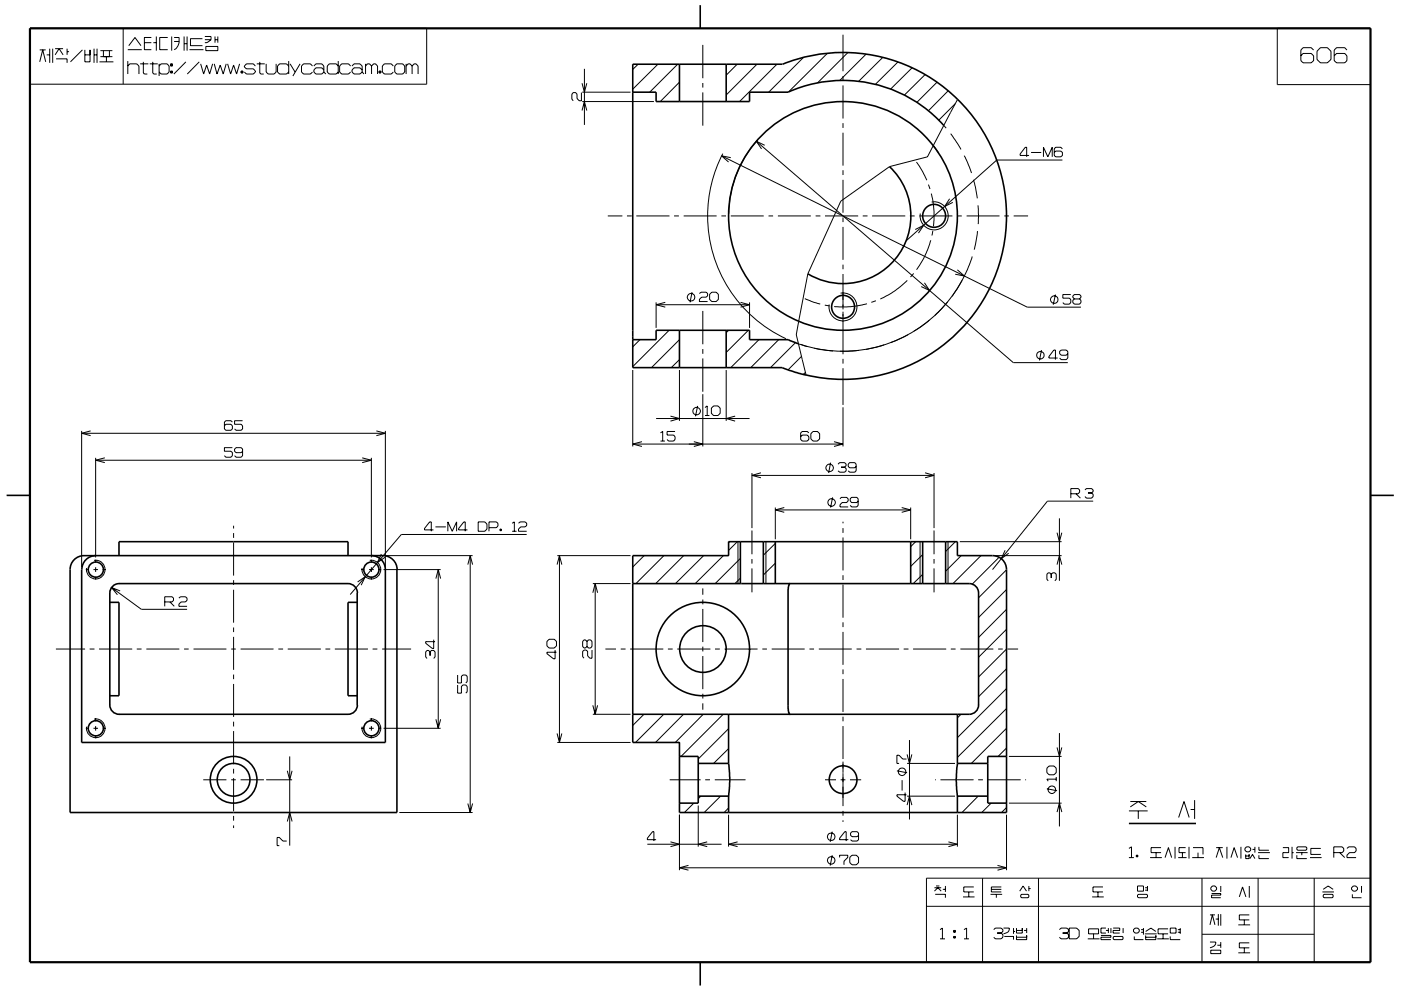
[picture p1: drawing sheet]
<svg xmlns="http://www.w3.org/2000/svg" width="297mm" height="210mm" viewBox="0 0 297 210" stroke-linecap="round" stroke-linejoin="round" font-family="sans-serif">
<g fill="none" stroke="#000" stroke-width=".21">
<path d="M6.3 6h84.2v11.9h-84.2zM8.4 10.6h1.3M8.4 13.1l.7-2.5 .6 2.5M9.9 11.6h.6M10.5 10.3v3M11.2 10.3v3M11.7 10.3h1.7M11.7 11.6l.8-1.3 .9 1.3M11.9 12.5h2.3v.8M14.2 10.3v1.3M14.2 11h.4M17.5 10.6l-2.6 2.5"/>
<path d="M18 11.6h1.1M18 10.6v2.5h1.1v-2.5M19.9 11.6h.7M19.9 10.3v3M20.6 10.3v3M21.1 13.1h2.9M21.3 10.7h2.5M21.3 12h2.5M21.9 10.7v1.3M22.6 12v1.1M23.2 10.7v1.3M26.1 6v11.9"/>
<path d="M27.1 10.5h3M27.1 14l.4-.5h1.5l.5 .5v1.7M27.1 13v2.7M27.3 9.7l1.3-1.7 1.3 1.7M29.7 13.5h1.8M30.4 13.1v2.4l.2 .2h.6M30.6 9.1h1.5M31.8 13.5h1.6M32.1 8h-1.5v2.5h1.5M32.4 13.1v2.4l.2 .2h.6M32.5 9.1h.6M33.1 7.7v3"/>
<path d="M33.7 14l.5-.5h1.2l.5 .5v1.3l-.5 .4h-1.2l-.5-.4M33.7 13.5v2.6M35.6 8h-1.7v2.5h1.7M36.2 13.5h.4v.5h-.4zM36.2 15.1h.4v.4h-.4zM36.4 13.5v.5M36.4 15.1v.4M36.4 7.7v3M36.9 8h1.1a2.28 2.28 0 0 1-1.1 2.5M36.9 8.8h1.1M39 7.7v3M39 9.3h.7"/>
<path d="M39.4 13.1l-2.5 2.6M39.7 7.7v3M40.2 10.5h2.9M42.2 13.1l-2.5 2.6M42.5 13.5l.7 2.2 .6-1.9 .6 1.9 .7-2.2M42.9 8.2h-2.5v1.5h2.5M43.4 7.7h1.3v.7M43.4 8.4h1.3M43.6 9.9h2.6v.8h-2.6zM44.7 8.4l-.8 .7h-.5M45.4 13.5l.6 2.2 .7-1.9 .6 1.9 .7-2.2M45.6 7.7v1.4"/>
<path d="M45.6 8.4h.6M46.2 7.7v1.4M48.3 13.5l.6 2.2 .6-1.9 .7 1.9 .6-2.2M51.1 15.1h.4v.4h-.4zM51.3 15.1v.4M54.1 14l-.4-.5h-1.5l-.4 .5v.2l.4 .4h1.5l.4 .5v.2l-.4 .4h-1.5l-.4-.4M54.4 13.5h1.7M55.1 13.1v2.4l.2 .2h.6M56.4 13.5v1.8l.5 .4h1.2l.4-.4v-1.8M61.2 14l-.5-.5h-1.4l-.5 .5v1.3l.5 .4h1.4l.5-.4M61.2 13v2.7M61.5 13.5l1.1 1.8"/>
<path d="M63.6 13.5l-1.5 2.6M66.3 14l-.5-.5h-1.5l-.4 .5v1.3l.4 .4h1.5l.5-.4M66.5 14l.5-.5h1.2l.5 .5v1.3M68.7 14.9l-.5-.5h-1.2l-.5 .5v.4l.5 .4h1.2l.5-.4M68.7 15.3l.4 .4M71.7 14l-.4-.5h-1.5l-.4 .5v1.3l.4 .4h1.5l.4-.4M71.7 13v2.7M74.3 14l-.4-.5h-1.5l-.4 .5v1.3l.4 .4h1.5l.4-.4M74.6 14l.5-.5h1.2l.5 .5v1.3M76.8 14.9l-.5-.5h-1.2l-.5 .5v.4l.5 .4h1.2l.5-.4M76.8 15.3l.4 .4M77.5 14l.4-.5h.5l.4 .5"/>
<path d="M77.5 13.5v2.2M78.8 14v1.7M78.8 14l.4-.5h.4l.4 .5v1.7M80.3 15.1h.5v.4h-.5zM80.6 15.1v.4M83.4 14l-.4-.5h-1.5l-.4 .5v1.3l.4 .4h1.5l.4-.4M84.1 13.5h1.3l.4 .5v1.3l-.4 .4h-1.3l-.4-.4v-1.3zM86.1 14l.4-.5h.4l.5 .5M86.1 13.5v2.2M87.4 14l.4-.5h.4l.4 .5v1.7M87.4 14v1.7M123.3 19.6v1.8h-.5l-.5-.5v-.9l-.3-.4h-.5l-.3 .4v1l.3 .4"/>
<path d="M123.4 17.6l.5 2 .5-2M123.4 19.6h10.3M123.9 14.6v11.9M135.3 13.6l-1.1 1.1M139.5 13.6l-5.3 5.3M143.7 13.6l-5.9 6M144.1 17.4l-4.1 4.1M149 9.5v7.1M149 17.6v1M149 19.6v7.1M156.3 13.6l-2.3 2.4M160.5 13.6l-6.5 6.5"/>
<path d="M164.7 13.6l-7.9 7.9M170.3 12.2l-7.3 7.4M175.4 11.3l-8.2 8.2M178.7 7.4v7.7M178.7 16.1v1M178.7 18.1v7M179.8 11.1l-6.5 6.5M183.6 11.5l-5.6 5.6M187.2 12.2l-5.2 5.1M190.4 13.2l-4.8 4.7M193.4 14.4l-4.6 4.5M196.1 15.8l-4.4 4.4"/>
<path d="M198.7 17.4l-4.3 4.3M201 19.3l-4.2 4.2M270.8 6h19.8v11.9h-19.8zM278.5 10.6l-.5-.5h-1.7l-.5 .5v2.3l.5 .4h1.7l.5-.4v-1.1l-.5-.5h-1.7l-.5 .5M279.9 10.1h1.5l.8 .8v1.7l-.8 .7h-1.5l-.7-.7v-1.7zM285.6 10.6l-.5-.5h-1.7l-.5 .5v2.3l.5 .4h1.7l.5-.4v-1.1l-.5-.5h-1.7l-.5 .5M123.4 23.4l.5-1.9 .5 1.9M123.4 21.5h15.2M153 33.1l64.8 32h11.4M153.2 32.6a28.7 28.7 0 0 0 13.4 39.2M154.9 33.4l-1.9-.3 1.5 1.3M160.4 30l54.4 46.9h11.6"/>
<path d="M160.7 29.6a24 24 0 0 0-6.2 15.7M162.1 30.8l-1.7-.8 1.1 1.6M178.7 26.1v1M178.7 28.1v7M178.7 36.1v1M178.7 38.1v7M194.3 34.4l1.3 2 .9 1.8M196.8 39.2l.4 .9M197.9 30.9l1 1.4M197.9 30.9l-1.3 2.4-8 2-10.3 7.4-7 15.4-2.5 12.9 2.1 8.5M200.1 26.6l.5 .6M201.5 28.4l2.2 3.3"/>
<path d="M202.5 22l-3.5 3.5M203 21.1l-5.1 9.8M204.4 33l1.6 3.7M206.4 38.1l.8 4M218.2 33h-1.9v-.3l1.1-1.5h.3v2.1M218.6 32.3h2.2M221.2 33.3v-2.1l1 2.1 .9-2.1v2.1M225.3 31.6l-.4-.4h-1.1l-.3 .4v1.4l.3 .3h1.1l.4-.3v-.7l-.4-.3h-1.1l-.3 .3M225.3 33.9h-14l-19.2 17.2M128.9 45.8h3.1M132.9 45.8h1M134.9 45.8h7"/>
<path d="M142.9 45.8h1M144.9 45.8h7M153 45.8h.9M154.9 45.8h7M162.9 45.8h1M164.9 45.8h7M172.9 45.8h1M174.9 45.8h7M178.7 46.1v1M178.7 48.1v7M178.7 56.1v1M178.7 58.1v7.5"/>
<path d="M182.9 45.8h1M184.9 45.8h7M192.4 59.5l-1.7 1.5a15.3 15.3 0 0 1-4.1 2.4M192.9 45.8h1M193.7 58l-.7 .8M194.1 48.7l1.7-.9-1.1 1.6M194.9 45.8h7M196 60l1.1 1.6-1.8-.8M197.4 51l-1.3 3.2-1.8 3M197.4 41.1l.5 1.9 .1 1.7-.1 3.3M197.5 42.9a2.97 2.97 0 0 1 3.5 2.7 2.97 2.97 0 0 1-3.1 3.2 2.97 2.97 0 0 1-2.8-3.5M197.8 49l-.2 .9"/>
<path d="M201.3 42.2l-1 1.6 1.7-.9M202.9 45.8h1M203 57.2l1.5 1.3-2-.3M204 59.5l-2.2 3.4M204.9 45.8h7M206.1 54.4l-.4 1.2a28.7 28.7 0 0 1-35.9 17.5M207.3 49l-.8 4M207.3 43.6l.1 3.9M212.9 45.8h1M214.9 45.8h3.1M134.2 78.5v16.2M135.7 72l-1.5 1.6"/>
<path d="M139.1 64.1v5.5M139.1 64.6h19.8M141.1 64.1l-2 .5 2 .5M141.9 70.1l-7.7 7.7M144.1 72l-6 6M144.1 76.3l-1.8 1.7M144.1 78.5v10.8M146.7 62l-.4 2.1M148.3 62.3l.3-.3h1.1l.3 .3v.4l-.3 .3h-.9l-.5 .5v.5h1.7M149 66v7M149 74v1M149 76v7.1"/>
<path d="M150.4 62.4l.5-.4h.9l.5 .4v1.1l-.5 .5h-.9l-.5-.5zM154 78.5v10.8M154.5 70.1l-.5 .5M157 64.1l1.9 .5-1.9 .5M158.7 70.1l-4.7 4.7M158.9 64.1v5.5M160.9 72l-6 6M165.1 72l-5.9 6M168.7 72.7l-5.3 5.3M169.3 72.9l.5 .2M169.8 73.1l1.4 .4M169.9 75.6l-2.8 2.8"/>
<path d="M170.6 63.3l3.3 1.2M170.8 79l-.5 .4M172.6 73.9l4 .6M174.9 64.7l1 .2M178.2 62.2a2.97 2.97 0 0 1 3.5 2.7 2.97 2.97 0 0 1-3.1 3.2 2.97 2.97 0 0 1-2.8-3.5M178.7 66.1v9M178.7 76.1v1M178.7 78.1v7.8M182.1 74.3l-4 .2M183.8 64.4l-3.4 .7-3.5-.1M185.7 63.8l-1 .3M187.4 73.1l-3.8 1"/>
<path d="M192.5 71l-3.6 1.7M197.1 67.9l-3.3 2.3M200.9 64l-2.7 2.9M220.8 74.2l-.4 2.2M223.8 62.5l-.5 2.1M224.2 75.9h-1.8v-.3l1-1.4h.4v2.1M226.4 75l-.3 .3h-1.1l-.3-.3v-.5l.3-.3h1.1l.3 .3v1.4l-.3 .4h-1.1l-.3-.4M227 62.5h-1.7v.7h1.4l.3 .3v.7l-.3 .3h-1.1l-.3-.3M227.8 63.4l-.3-.3v-.3l.3-.3h1.1l.3 .3v.3l-.3 .3M227.8 63.4l-.3 .3v.5l.3 .3h1.1l.3-.3v-.5l-.3-.3M227.8 63.4h1.1M17.3 91.4v28.9"/>
<path d="M17.3 91.9h64.4M19.2 91.4l-1.9 .5 1.9 .5M20.3 97.1v21.1M20.3 97.6h58.4M22.2 97.1l-1.9 .5 1.9 .5M49.3 95h-1.7v.7h1.4l.3 .3v.6l-.3 .4h-1.1l-.3-.4M49.3 89.5l-.3-.3h-1.1l-.3 .3v1.5l.3 .3h1.1l.3-.3v-.7l-.3-.3h-1.1l-.3 .3M51.4 95.7l-.3 .3h-1.1l-.3-.3v-.5l.3-.2h1.1l.3 .2v1.4l-.3 .4h-1.1l-.3-.4M51.4 89.2h-1.7v.8h1.4l.3 .3v.7l-.3 .3h-1.1l-.3-.3M76.8 97.1l1.9 .5-1.9 .5M78.7 97.1v21.1M79.8 91.4l1.9 .5-1.9 .5"/>
<path d="M81.7 91.4v28.9M134.2 94.2h44.5M136.1 93.7l-1.9 .5 1.9 .5M139.1 88.8h19.8M140 91.8l.5-.3v2M140 93.5h1M142.2 88.3l1.9 .5-1.9 .5M143.1 91.5h-1.7v.8h1.4l.3 .3v.6l-.3 .3h-1.1l-.3-.3M147.1 93.7l1.9 .5-1.9 .5M147.9 86.1l-.5 2.2M149 83.6v11.1M149.5 86.4l.4-.3v2"/>
<path d="M149.5 88.1h.9M151.3 86.1h.9l.5 .5v1.1l-.5 .4h-.9l-.5-.4v-1.1zM155.9 88.3l-1.9 .5 1.9 .5M171.5 91.8l-.3-.3h-1.1l-.3 .3v1.4l.3 .3h1.1l.3-.3v-.6l-.3-.3h-1.1l-.3 .3M171.9 92l.5-.5h.9l.5 .5v1.1l-.5 .4h-.9l-.5-.4zM176.1 98.1l-.4 2.2M176.8 93.7l1.9 .5-1.9 .5M177.7 98.5l.3-.4h1.1l.3 .4v.3l-.3 .3M178.3 99.1h.8M178.7 86.4v8.3M179.1 99.1l.3 .3v.5l-.3 .3h-1.1l-.3-.3M181.5 98.9l-.3 .3h-1.1l-.3-.3v-.4l.3-.4h1.1l.3 .4v1.4l-.3 .3h-1.1l-.3-.3"/>
<path d="M19.9 118.9a1.98 1.98 0 0 1 2.4 1.8 1.98 1.98 0 0 1-2.1 2.1 1.98 1.98 0 0 1-1.8-2.3M20.3 118.7v.6M49.5 111.5v.6M49.5 113.1v1M49.5 115.1v7M78.4 118.9a1.98 1.98 0 0 1 2.3 1.8 1.98 1.98 0 0 1-2.1 2.1 1.98 1.98 0 0 1-1.8-2.3M78.7 118.7v.6M80.9 117.5l-.9 1.8 1.7-1.1M81.7 117.8h18.5M91.9 112.4h-1.9v-.3l1.1-1.4h.3v2M92.3 111.8h2.2M95 112.7v-2l.9 2 .9-2v2"/>
<path d="M99.1 112.4h-1.9v-.3l1.1-1.4h.3v2M99.2 119.8l.5-1.9 .5 1.9M99.7 117.9v54.4M101.4 110.7h1.4l.4 .5v1l-.4 .5h-1.4zM103.7 111.9h1.5l.4-.3v-.6l-.4-.3h-1.5v2M106 112.2h.3v.4h-.3zM106.1 112.2v.4M108.6 112.7h.9M108.6 111l.5-.3v2M109.9 111l.4-.3h1l.4 .3v.5l-.4 .3h-.9l-.5 .4v.5h1.8M111.7 113.4h-26.6l-10.8 12.7M118.1 119.8l.5-1.9 .5 1.9"/>
<path d="M118.2 117.8h15.5M118.6 117.9v39.6M136.6 117.9l-2.4 2.4M140.8 117.9l-6 5.9M144.9 117.9l-5.9 5.9M149.2 117.9l-6 5.9M153.4 117.9l-6 5.9M156.3 114.9l-1.8 1.8M156.5 114.9v8.9M157 118.4l-5.4 5.4M159.4 100.3v11.7M159.4 112.5v5.1"/>
<path d="M159.4 118.6v.9M159.4 100.8h38.6M161.3 100.3l-1.9 .5 1.9 .5M162.4 114.9v8.9M164.4 119.5l-2.6 2.5M164.4 115.3l-2.6 2.5M164.4 107.7v6.7M164.4 108.2h28.7M166.3 107.7l-1.9 .5 1.9 .5M176.5 105.5l-.4 2.2M178.1 105.8l.3-.3h1.1l.3 .3v.5l-.3 .3h-.9l-.5 .5v.4h1.7M178.7 110.7v.3"/>
<path d="M178.7 112v1M178.7 114v7M181.9 106.3l-.2 .3h-1.1l-.3-.3v-.5l.3-.3h1.1l.2 .3v1.4l-.2 .3h-1.1l-.3-.3M191.2 107.7l1.9 .5-1.9 .5M193.1 107.7v6.7M194.1 114.9l-1 1M195.1 114.9v8.9M195.6 117.6l-2.5 2.5M196.1 100.3l1.9 .5-1.9 .5M198 100.3v11.7M198 112.5v5.1M198 118.6v.9"/>
<path d="M201 114.9v8.9M202.6 114.9l-2.1 2.1M203.5 114.9h21.6M203.8 117.9l-3.3 3.3M208 117.9l-5.9 5.9M210.9 117.8h14.2M211.8 118.2l-5.7 5.7M213.1 116.7l-.8 1.8 1.6-1.2M224.1 119.8l.5-1.9 .5 1.9M224.1 113l.5 1.9 .5-1.9M224.6 109.9v13.3M227 104.7h1.6l.3-.3v-.5l-.3-.3h-1.6v2.1"/>
<path d="M228.1 104.7l1 1M230 103.9l.3-.3h1.1l.4 .3v.4l-.4 .3M230.7 104.6h.7M231.4 104.6l.4 .3v.4l-.4 .4h-1.1l-.3-.4M231.8 106.3h-9.7l-11.7 14.5M11.9 137.7h6.1M18.2 120.8h.6M19 137.7h1M19.8 120.8h1M20.3 120.3v1M20.3 122.3v.6M21 137.7h7"/>
<path d="M21.8 120.8h.6M23.7 124.6l6.3 4.6h9.7M25.5 125.3l-1.8-.7 1.2 1.5M29 137.7h1M31 137.7h7M34.9 127.7h1.6l.3-.4v-.4l-.3-.3h-1.6v2M36 127.7l1 .9M37.9 126.9l.4-.3h1l.4 .3v.4l-.4 .4h-.9l-.5 .4v.5h1.8M39 137.7h1M41 137.7h7M49 137.7h1M49.5 123.1v1"/>
<path d="M49.5 125.1v7M49.5 133.1v1M49.5 135.1v7M51 137.7h7M59 137.7h1M61 137.7h7M69 137.7h1M71 137.7h7M75.8 123.4l1.6-1.1-.8 1.8M76.6 120.8h.6M78.2 120.8h1M78.7 120.3v1"/>
<path d="M78.7 122.3v.6M79 137.7h1M80.2 120.8h.6M81 137.7h6.2M81.3 120.8h12.1M91.2 138.3l-.4-.3h-.3l-.2 .3v1.1l.2 .3M91.2 138.3l.3-.3h.4l.3 .3v1.1l-.3 .3M91.2 138.3v.8M92 135.7v1.8h-.3l-1.4-1.1v-.3h1.9M92.4 122.7l.5-1.9 .5 1.9M92.9 120.8v33.7M116 136.1l.4-.5h1.1l.5 .5v.9l-.5 .5h-1.1l-.4-.5z"/>
<path d="M117.7 137.9v1.8h-.4l-1.3-1.1v-.3h2M124.5 136.1l-.4-.4h-.3l-.3 .4v1l.3 .3h.3l.4-.3M124.5 136.1l.3-.4h.4l.3 .4v1l-.3 .3h-.4l-.3-.3M124.5 136.1v1M125.5 137.9v1.7h-.4l-.5-.5v-.9l-.3-.3h-.5l-.3 .3v1.1l.3 .3M125.7 123.8h8M125.7 125.7l.5-1.9 .5 1.9M126.2 123.8v27.7M128.4 137.7h2.2M131.6 137.7h1M133.6 137.7h7M141.6 137.7h1"/>
<path d="M143.6 137.7h7M149 124.8v1.3M149 127.2v1M149 129.2v7M149 137.2v1M149 139.1v7.1M151.6 137.7h1M153.6 137.7h7M157 122.6l-1.2 1.2M159.4 120.6v5M161.6 137.7h1M163.6 137.7h7"/>
<path d="M164.4 123.7l-.1 .1M171.6 137.7h1M173.6 137.7h7M178.7 122v1M178.7 124v7M178.7 132v1M178.7 134v7M181.6 137.7h1M183.6 137.7h7M191.6 137.7h1M193.6 137.7h7M195.6 121.8l-2 2"/>
<path d="M198 120.6v5M201.6 137.7h1M203.6 137.7h7M211.6 137.7h1M213.4 137.7l-5.9 5.9M213.4 133.5l-5.9 5.9M213.4 129.2l-5.9 6M213.4 125l-5.9 6M213.4 120.9l-5.9 5.9M213.6 137.7h2.3M222.9 121.8l.3-.3h.4l.3 .3v1.1l-.3 .3M222.9 121.8l-.4-.3h-.3l-.2 .3v1.1l.2 .3"/>
<path d="M222.9 121.8v.8M18.2 154.5h.6M19.8 154.5h1M19.9 152.5a1.98 1.98 0 0 1 2.4 1.8 1.98 1.98 0 0 1-2.1 2.1 1.98 1.98 0 0 1-1.8-2.3M20.3 152.4v.6M20.3 154v1M20.3 156v.6M21.8 154.5h.6M49.5 143.1v1M49.5 145.1v7M49.5 153.1v1M49.5 155.1v7"/>
<path d="M76.6 154.5h.6M78.2 154.5h1M78.4 152.5a1.98 1.98 0 0 1 2.3 1.9 1.98 1.98 0 0 1-2.1 2.1 1.98 1.98 0 0 1-1.8-2.4M78.7 152.4v.6M78.7 154v1M78.7 156v.6M80.2 154.5h.6M81.3 154.5h12.1M92.4 152.6l.5 1.9 .5-1.9M97 143.2v1.7h.8v-1.4l.3-.3h.7l.3 .3v1.1l-.3 .3M97 145.3v1.7h.8v-1.4l.3-.3h.7l.3 .3v1.1l-.3 .3M118.1 155.6l.5 1.9 .5-1.9"/>
<path d="M118.2 157.5h15.5M125.7 149.6l.5 1.9 .5-1.9M125.7 151.5h8M136.5 151.5l-2.3 2.4M140.7 151.5l-6 6M144.9 151.5l-5.9 6M149 147.1v1.1M149 149.2v1.3M149.1 151.5l-5.9 6M153.3 151.5l-8.9 8.9M154.5 154.6l-6.5 6.4M154.5 158.8l-3.2 3.1"/>
<path d="M178.7 142v1M178.7 144v7M178.7 152v1M178.7 154v7M192.8 157v16.8M203.7 151.5l-.7 .8M213.4 158.7l-1.8 1.7M213.4 146l-10.4 10.5M213.4 154.5l-7.4 7.4M213.4 150.3l-10.4 10.4M213.4 141.9l-5.9 5.9M224.1 158.5l.5 1.9 .5-1.9"/>
<path d="M224.6 155.5v19.8M43.1 165.4h4.9M49 165.4h1M49.5 163.1v1M49.5 165.1v7M49.5 173.1v1M49.5 175.1v.5M50 172.3h11.9M51 165.4h5M56.4 165.4h5.5M60.8 178.4h-.8l-.8-.8h-.4v1.8h.4M60.9 163.5l.5 1.9 .5-1.9"/>
<path d="M60.9 174.2l.5-1.9 .5 1.9M61.4 160.4v19M84.7 172.3h15.5M99.2 170.4l.5 1.9 .5-1.9M137.2 179.1h15.8M139.1 178.1h-1.9v-.3l1.1-1.4h.3v2M142 165.4h6.5M142.2 178.6l1.9 .5-1.9 .5M144.1 172.8v11.8M147.1 170.3l-2 2M148 170.9v8.7M148.6 168.9l-.6 .5"/>
<path d="M149.5 165.4h1M149.9 178.6l-1.9 .5 1.9 .5M151.5 165.4h6.6M152.8 168.9l-3.5 3.4M154.5 172.8v6.8M154.5 179.1h48.5M154.5 171.4l-1 .9M156.4 178.6l-1.9 .5 1.9 .5M174.9 165.4h2.3M176.4 176.4l-.4 2.2M178.2 165.4h1M178.7 161.5v2.4"/>
<path d="M178.7 164v7M178.7 172v1M178.7 174v.3M179.9 178.1h-1.9v-.3l1.1-1.4h.3v2M180.2 165.4h2.4M182 177.2l-.3 .3h-1.1l-.3-.3v-.5l.3-.3h1.1l.3 .3v1.4l-.3 .3h-1.1l-.3-.3M190.2 163.5l2.1 .4M191.3 165.5v2.2M191.6 163h.1M191.9 168.1v1.9h-.3l-1.4-1.1v-.3h2M192.2 161h-.8l-.8-.8h-.4v1.7h.4M192.3 160l.5 1.9 .5-1.9"/>
<path d="M192.3 168.9h10.2M192.3 161.9h10.2M192.3 170.8l.5-1.9 .5 1.9M198.2 165.4h.2M199.4 165.4h7M201.1 178.6l1.9 .5-1.9 .5M203 172.8v6.8M203.2 168.9l-.2 .2M207.4 168.9l-3.4 3.4M207.4 165.4h1M209.4 165.4h7M210.1 170.3l-2 2"/>
<path d="M213.4 171.3l-1.1 1M213.4 172.8v11.8M213.9 170.3h11.2M213.9 160.4h11.2M217.4 165.4h.1M222 162.9l.4-.4h1.1l.4 .4v1l-.4 .4h-1.1l-.4-.4zM222 167.3l2.1 .4M223.7 167.8v.1M223.9 165.3h-1.9l.2 .4M223.9 164.8v.9M224.1 172.2l.5-1.9 .5 1.9M239.4 180l.5-.4v2.3"/>
<path d="M239.4 172h3.9M239.6 170h3.4M239.6 171.1l1.7-1.1 1.7 1.1M241.3 172v1.7M246.2 179.8h-2.1v1h2.1M249.1 179.6v2.5M249.9 173.4l1.1-3.4 1.1 3.4M251.4 179.8h-1.4v1h1.4M252.1 179.6v2.5M252.4 171.7h.9M252.9 179.8h2.2v1.4M253.3 169.7v4"/>
<path d="M257.9 179.8h1.3M260.1 179.6v2.5M263.1 179.6v2.5M263.9 180l.4-.4h.5l.4 .4v.3l-.4 .4h-.5l-.4-.4zM266.1 179.6v1.2M266.9 179.6v.7h2.1M272 179.8h1.2v1h-1.2v1.1h1.2M273.9 179.6v2.5M275 179.8l.1-.2h1.8l.2 .2v.4l-.2 .1h-1.8l-.1-.1zM280 180h-2.1v1.2h2.1M285.6 180l.4-.4h1.2l.3 .4v.5l-.3 .3h-1.1l-.5 .6v.5h1.9M144.1 184.1h69.3"/>
<path d="M146 183.6l-1.9 .5 1.9 .5M176.4 181.4l-.4 2.2M178 181.9v-.5h1.7v.5l-.8 .8v.7M180.6 181.4h1l.4 .5v1.1l-.4 .4h-1l-.4-.4v-1.1zM196.4 186.3h94.2v17.8h-94.2zM196.4 192.2h94.2M198.1 188.3h1.5M198.1 189l.7-.7 .8 .7M198.3 189.7h2.1v.7M198.5 187.9h.7M199.3 197.2l.5-.4v2.3M199.3 199.1h1.1"/>
<path d="M199.9 188.6h.5M200.4 187.9v1.3M202.2 198.6h.4v.4h-.4zM202.2 197.4h.4v.3h-.4zM202.4 197.4v.3M202.4 198.6v.4M204.2 190.2h2.4M204.4 199.1h1M204.4 197.2l.5-.4v2.3M205.4 189.2v1M206.5 188.1h-2.2v1.1h2.2M208.3 186.3v17.8"/>
<path d="M210 189.7h2.5M210.2 188.6h2.1M210.7 197.2l.3-.4h1.3l.3 .4v.4l-.3 .3M211.2 189.7v.7M211.4 197.9h.9M211.5 183.6l1.9 .5-1.9 .5M212.3 197.9l.3 .3v.6l-.3 .3h-1.3l-.3-.3M212.3 188.1h-2.1v1.1h2.1M212.8 196.8h1.2a1.11 1.11 0 0 1-1.2 1.3M212.9 198.6h2v.7M214.9 196.8v1.3M214.9 197.6h.3"/>
<path d="M215.5 197.4h1.2M215.5 196.8v1.1h1.2v-1.1M215.5 198.4v.9h2.2v-.9M215.5 198.8h2.2M216.2 189l.7-1.1 .7 1.1M216.6 189.7h1.4l.1 .2v.3l-.1 .2h-1.4l-.2-.2v-.3zM217.1 197.4h.6M217.7 196.8v1.1M218.1 187.9v1.1M218.1 188.5h.4M220.2 186.3v17.8M224.6 197.2l.4-.4h1.2l.4 .4v.4l-.4 .3"/>
<path d="M225.3 197.9h.9M226.2 197.9l.4 .3v.6l-.4 .3h-1.2l-.4-.3M226.7 196.8h1.6l.5 .6v1.2l-.5 .5h-1.6zM230.6 199.1h2.5M230.8 197h2.1v1.1h-2.1zM231.6 190.2h2.4M231.9 198.1v1M232.8 189.2v1M233.4 198.4h2.1v.4h-2.1v.5h2.1M233.8 188.1h-2.1v1.1h2.1M234.5 197.4h.5M234.5 196.8h-1.1v1.1h1.1"/>
<path d="M235 196.8v1.1M235.5 196.8v1.1M236 196.8h1.4v.6h-1.4v.5h1.4M236.2 198.6h1.7l.2 .2v.3l-.2 .2h-1.7l-.2-.2v-.3zM238.1 196.8v1.1M239.4 181.9h1M240.3 197.2l.4-.4h.5l.4 .4v.4l-.4 .3h-.5l-.4-.3zM240.5 198.6v.7h1.9M240.9 181.4h.4v.3h-.4zM241.1 181.4v.3M241.2 187.9h1.2v1.1h-1.2zM241.2 189.9l.2-.2h1.7l.2 .2v.3l-.2 .2h-1.7l-.2-.2z"/>
<path d="M241.9 197.2h.5M241.9 197.7h.5M242.4 196.8v1.4M242.7 198.1h2.5M242.8 188.3h.5M242.8 188.8h.5M242.9 198.4v.9h2.2v-.9M242.9 198.8h2.2M242.9 197.6l1.1-.8 1.1 .8M243.3 187.9v1.1M243.8 181.9h2.5M245.1 180.8v1.1"/>
<path d="M245.4 199.1h2.4M246.6 198.1v1M247 181.9l.7-2.1 .7 2.1M247.6 197h-2.1v1.1h2.1M248.1 198.6v.7h2.1M248.1 196.8h1.2v1.1h-1.2zM249.7 197.7h.5M249.7 197.2h.5M249.8 181.9h1.8M250.2 196.8v1.3M250.7 180.8v1.1M252.8 181.9h2.5"/>
<path d="M254 180.8v1.1M254.8 198.2h23.8M254.8 186.3v17.8M256.5 199.8h1.3a1.17 1.17 0 0 1-1.3 1.2M256.5 194h1.1M256.5 196.2l.5-2.2 .6 2.2M256.9 189.5h1.9v.4h-1.9v.5h1.9M257 187.9h.6l.3 .4v.3l-.3 .4h-.6l-.3-.4v-.3zM257.8 194.9h.5M257.9 181.9l.6-2.1 .7 2.1M258.3 193.9v2.4M258.8 187.9v1.3"/>
<path d="M258.8 199.8v1.2M258.8 193.9v2.4M261 181.9l.7-2.1 .7 2.1M262.5 196.2h2.5M262.8 190.2l.6-2.1 .8 2.1M263.8 195.1v1.1M264.1 181.2v.9h.7v-.9M264.1 181.6h.7M264.9 187.9v2.5M264.9 194h-2.1v1.1h2.1M264.9 200h-2.1v1h2.1M265 182.1l.6-.9 .5 .9"/>
<path d="M265.6 180.2h.5M266.7 180.8h2.5M266.7 186.3v17.8M266.9 181.4v.7h2.1M273.9 180.8h.4M274.8 180.8h2.4M275 181.4v.7h2.1M276 180.8v.6M277.7 181.9h2.5M278.6 186.3v17.8M280.4 189.2h2.4M280.5 189.9l.2-.2h1.8l.2 .2v.3l-.2 .2h-1.8l-.2-.2z"/>
<path d="M280.5 188.6l1.1-.7 1.1 .7M282.8 180.8h1.8l.3-.3v-.5l-.3-.4h-1.8v2.3M284.1 180.8l1 1.1M286.7 189.7v.7h2M286.9 187.9h.5l.4 .4v.3l-.4 .4h-.5l-.3-.4v-.3zM288.7 187.9v1.5M256.7 201.5h2.1v.8h-2.1zM258.1 200.5h.7M262.5 202.1h2.5M263.8 201v1.1"/>
<circle cx="146.5" cy="63" r=".8"/>
<circle cx="220.6" cy="75.3" r=".8"/>
<circle cx="223.5" cy="63.6" r=".8"/>
<circle cx="147.7" cy="87.2" r=".8"/>
<circle cx="175.9" cy="99.2" r=".79"/>
<circle cx="176.3" cy="106.6" r=".8"/>
<circle cx="176.2" cy="177.4" r=".8"/>
<circle cx="191.2" cy="163.7" r=".8"/>
<circle cx="223" cy="167.5" r=".8"/>
<circle cx="176.2" cy="182.5" r=".81"/>
</g>
<g fill="none" stroke="#000" stroke-width=".34">
<path d="M134.2 19.6h4.9v1.9h19.8v-1.9h8.2a28.6 28.6 0 0 1 33 7M144.1 13.6v7.9M148.5 1.1v4.9M154 13.6v7.9M165.9 13.6h-31.7v64.4h31.7l2.5 .9a34.7 34.7 0 0 0 45-34.4 34.7 34.7 0 0 0-47.5-30.9M188.6 35.3a14.4 14.4 0 0 1 1.6 19.2 14.4 14.4 0 0 1-18.9 3.6M134.2 72h4.9v-1.9h19.8v1.9h8.2l2.2 .9M144.1 70.1v7.9M154 70.1v7.9M1.4 105.1h4.9M16 118.5l1.1-.6h.7l63.4-.1a2.98 2.98 0 0 1 3 3v51.5h-69.3v-51.5a2.95 2.95 0 0 1 1.1-2.3zM25.2 117.8v-2.9h48.6v2.9"/>
<path d="M78.7 117.8a2.94 2.94 0 0 1 3 3v36.7h-64.4v-36.7a3 3 0 0 1 3-2.9M134.2 117.8h20.3v-2.9h48.5v2.9h7.4a2.94 2.94 0 0 1 3 3v51.5h-69.3v-14.8h-9.9zM157 114.9v8.9M161.8 114.9v8.9M164.4 114.9v8.9M193.1 114.9v8.9M195.6 114.9v8.9M200.5 114.9v8.9M290.6 105.1h4.9M23.3 127.8h1.9v19.8h-1.9M25.2 123.8h48.6a1.99 1.99 0 0 1 2 2M25.3 123.8a1.99 1.99 0 0 0-2 2v23.8"/>
<path d="M75.7 125.8v23.8M75.7 127.8h-1.9v19.8h1.9M134.2 123.8h71.3a1.99 1.99 0 0 1 2 2v23.8M167.5 123.8h-.1a2.62 2.62 0 0 0-.3 2v24.6a1.12 1.12 0 0 0 .4 1.1M23.3 149.5a1.98 1.98 0 0 0 2 2M75.8 149.5a1.98 1.98 0 0 1-2 2h-48.6M154.5 151.5v10.4M203 151.5v10.4h6.4M207.5 149.5a1.98 1.98 0 0 1-2 2h-71.3M144.1 160.4h3.9v9.9h-3.9M148 161.9h6.5M148 168.9h6.5"/>
<path d="M154.5 161.9l.2 3-.2 4M154.5 168.9v3.4M203 161.9l-.3 3.7 .3 3.3M203 168.9v3.4M203 168.9h6.4M213.4 160.4h-4v9.9h4M239.4 174.7h14.2M148.5 204.1v4.9"/>
<circle cx="178.7" cy="45.8" r="24.2"/>
<circle cx="198.1" cy="45.8" r="2.44"/>
<circle cx="178.8" cy="65.1" r="2.44"/>
<circle cx="20.3" cy="120.8" r="1.61"/>
<circle cx="78.7" cy="120.8" r="1.61"/>
<circle cx="149" cy="137.7" r="9.9"/>
<circle cx="149" cy="137.7" r="4.9"/>
<circle cx="20.3" cy="154.5" r="1.61"/>
<circle cx="78.7" cy="154.5" r="1.61"/>
<circle cx="49.5" cy="165.4" r="4.9"/>
<circle cx="49.5" cy="165.4" r="3.5"/>
<circle cx="178.7" cy="165.4" r="2.94"/>
</g>
<path d="M6.4 6h284.2v198.1h-284.3z" fill="none" stroke="#000" stroke-width=".47"/>
</svg>
